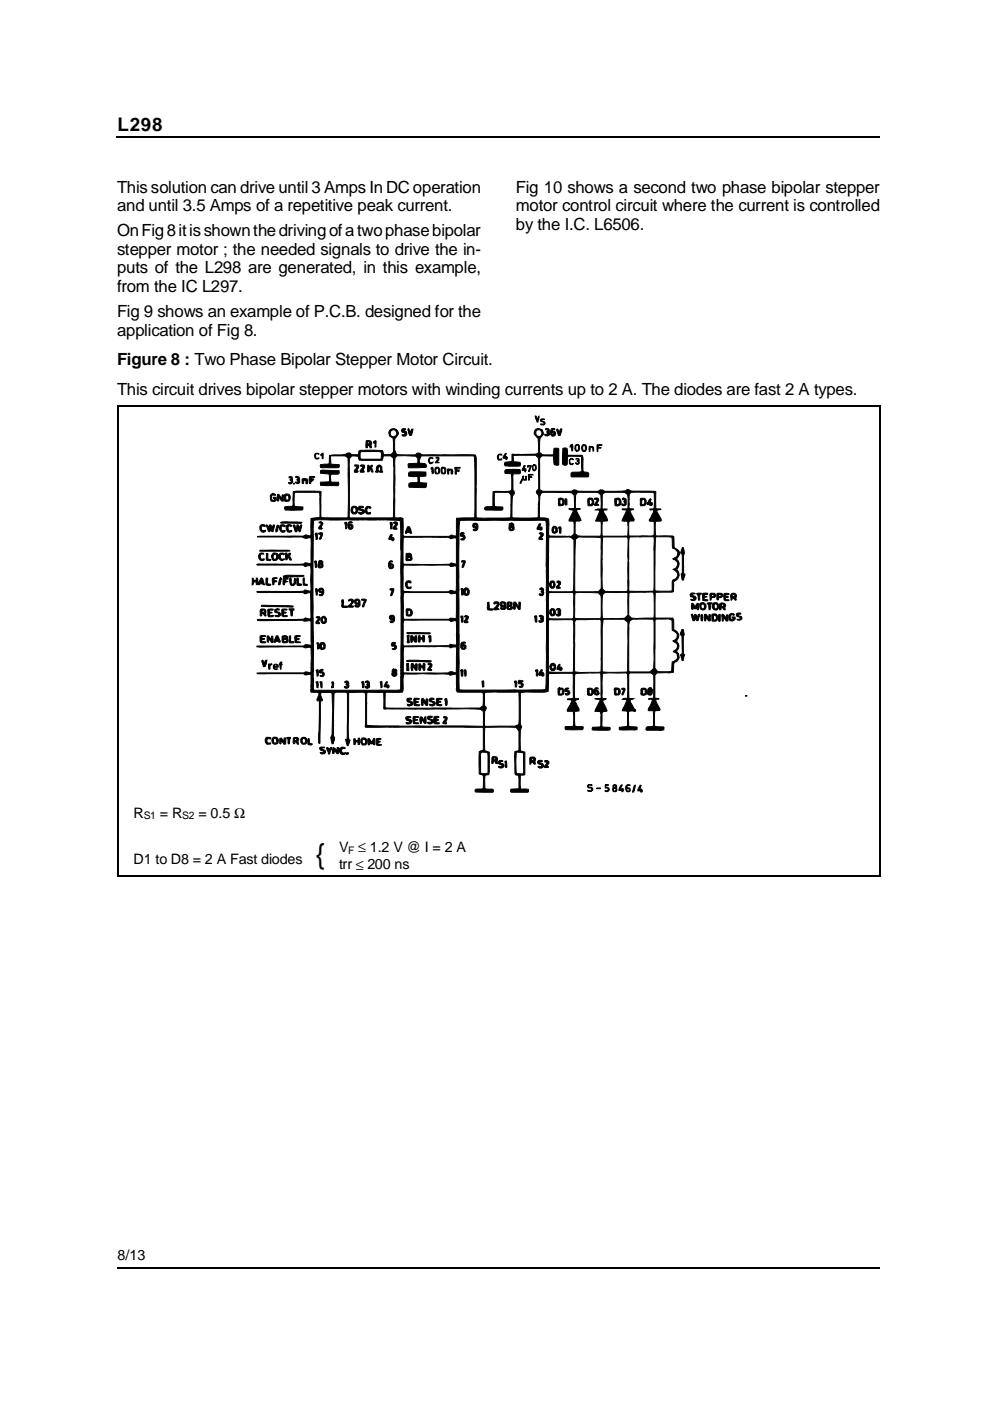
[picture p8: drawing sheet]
<svg xmlns="http://www.w3.org/2000/svg" width="210mm" height="297mm" viewBox="0 0 210 297" stroke-linecap="round" stroke-linejoin="round" font-family="sans-serif">
<defs><g id="words">
<text font-size="6.2" x="66.9" y="183.3">{</text>
<text font-size="4" x="24.9" y="27.7">L298</text>
<g font-size="3.6">
<text x="24.8" y="40.9">This solution can drive until 3 Amps In DC operation</text>
<text x="109.4" y="40.9">Fig 10 shows a second two phase bipolar stepper</text>
<text x="24.8" y="44.8">and until 3.5 Amps of a repetitive peak current.</text>
<text x="109.4" y="44.8">motor control circuit where the current is controlled</text>
<text x="24.8" y="50.1">On Fig 8 it is shown the driving of a two phase bipolar</text>
<text x="109.4" y="48.8">by the I.C. L6506.</text>
<text x="24.8" y="54">stepper motor ; the needed signals to drive the in-</text>
<text x="24.8" y="58">puts of the L298 are generated, in this example,</text>
<text x="24.8" y="62">from the IC L297.</text>
<text x="24.8" y="67.2">Fig 9 shows an example of P.C.B. designed for the</text>
<text x="24.8" y="71.2">application of Fig 8.</text>
<text x="24.8" y="77.5">Figure 8 : Two Phase Bipolar Stepper Motor Circuit.</text>
<text x="24.8" y="83.8">This circuit drives bipolar stepper motors with winding currents up to 2 A. The diodes are fast 2 A types.</text>
</g>
<g font-size="3">
<text x="28.3" y="173.3">R</text>
<text x="33.9" y="173.3">= R</text>
<text x="42.1" y="173.3">= 0.5 Ω</text>
<text x="28.3" y="183.2">D1 to D8 = 2 A Fast diodes</text>
<text x="71.9" y="180.6">V ≤ 1.2 V @ I = 2 A</text>
<text x="71.9" y="184.3">trr ≤ 200 ns</text>
<text x="24.9" y="267.1">8/13</text>
</g>
<g font-size="2.2">
<text x="30.5" y="173.7">S1</text>
<text x="38.6" y="173.7">S2</text>
<text x="73.8" y="181.1">F</text>
</g>
</g></defs>
<path d="M24.7 29h161.8" fill="none" stroke="#000" stroke-width=".25"/>
<path d="M85.2 91l.2-.1h.6l-.3 .4 .5 .3v.5l-.2 .3-.5 .1-.3-.2v-.1l.6-.1v-.3l-.5-.2-.2-.3zM86.6 90.9l.1 .1 .3 .5 .3-.5h.3l-.4 1.3-.3 .1-.1-.3zM113.5 88.2l.2 .1 .3 .6 .3-.7-.2 1.3h-.2zM69.9 96.6l2.6-.2 1.6-.4 .4 .4h1.4l.1-.1 .1-.7 .5-.1h4.5l.2 .9h1.6l.5-.5-.1-3-.7-.4-.1-.5a1 1 0 0 1 1-1.1 1 1 0 0 1 1 1.1l-.8 1a3.7 3.7 0 0 0 .5 3.4h3.6h.4l.4-.4 .5 .1 .2 .3h.5h10.9l.3 .8v12.6h7.3v-4.8l-.4-.6h-2.9l-.2 .1 .1 2.9 1.6 .1 .1 .1-.1 .5h-3.5l-.3-.2 .1-.4 1.7-.2v-3l3.6-.2 .4-.2-.1-3.4-1.3-.1v-.6l.2-.3h2.8l.2 .1 .1 .5-.2 .4h-1.4v.3v3.1l.2 .2 .1 .5-.4 .6-.1 .6v3.8l.1 .2h5.3l.1-.2 .2-3.5-.1-1.2-.2-.1a.68 .68 0 0 1 .2-1.2v-5.9l-.1-.7-.5-.5-4.8 .1 .1 1.3 1.3 .1 .2 .5-.2 .3h-2.3h-.8l-.2-.3 .2-.5 1.5-.2v-1.4l.1-.1h5.1l.4-.4-.1-3-.8-.9 .1-.8 .7-.4 .9 .3 .2 .7v.3l-.7 .7-.1 3.1 .5 .5h2.3l.2-.2 .1-1.2h.8l.2 .2v3.3l-.2 .1-.8-.1-.1-1.8h-2.5l-.4 .3v6.8l.5 .3 .5 .1h5.4l.8-.4 1.3 .4h3.8l.5-.4 .5 .1 .4 .3h1.8l2.7-.1 .2-.3h.4l.6 .3 5.1 .2v3.6h1l.1 .1-.8 .1v.3l.9 1.6v.4l-1.2 .1v3l.2 .1h3.5l.2 .2v2.3l.8 .5 .4 .5-.1 .5-.5 .8v.2a1.35 1.35 0 0 1 0 2.2l.3 .4a1.3 1.3 0 0 1-.3 1.7l-.7 .5v2l-.3 .2h-3.5l-.1 .2v5.1l.1 .2h3.6l.2 .3 .1 2.1 .3 .2a1.21 1.21 0 0 1 .4 1.9l-.1 .4 .5 .9-.2 .6-.3 .7 .4 .4 .1 .8-.5 .8-.5 .2-.2 2.1-3.5 .2-.5 .5v4.8l.9 .1v.2l-.7 .1 1 2.1-.2 .1-1 .2v2.8v.4l1.9 .1 .1 .1-.1 .5-.6 .2-3-.1-.2-.1 .3-.6 1.2-.1 .2-.3-.1-2.9-1.1-.2 .9-2-.1-.3h-.7l.1-.2 1-.1v-4.9l-.6-.4h-4.4l-.3 .3v5.1l1 .1-.6 .1-.1 .3 1.2 2-.3 .3-1.1-.1-.1 .1v2.8l.1 .3 1.7 .2-.1 .5-.5 .1-3.1-.1-.1-.1v-.4l1.6-.2 .2-.3v-2.8l-.3-.2h-.9l1-2.2-.2-.2h-.7l.2-.2 .9-.1v-5.1l-.3-.2h-3.6l-1.4 .1-.1 .1v5.1l.8 .1-.8 .4 1 2.1-.1 .2-.8 .1-.2 .3v2.8l.3 .2h1.4v.5l-.3 .1h-3.3l-.2-.1 .1-.5 1.7-.1 .1-.3v-2.3l-.2-.6-1-.1 1-2.1v-.4l-1-.1 1.2-.1 .1-.3-.1-4.8-.2-.3-5.3 .1-.1 5.2 .3 .1h.5v.2l-.7 .2 .9 1.8v.4l-.9 .1-.1 .2 .1 2.9 1.7 .2v.5l-.2 .1h-3.4l-.2-.3 .1-.4h1.5l.2-.3v-2.8l-.2-.1h-1.1l-.1-.2 1.1-2.1-1-.2 .1-.1 1.1-.1 .1-4.1-.2-1.2h-4.9l-.2 .1v.5l-.1 3.2-1 .2h-4.7l-.2 .3v6.5l.3 .5-.3 .8v4l.1 .3 .9 .3v4.7l-1 .3v1.8l.1 1 1.6 .1 .1 .4-.2 .2h-3.5l-.1-.2v-.4l.1-.1 1.5-.1 .1-.1v-2.5l-.2-.3-.5-.1-.1-.3v-4.6l.8-.1v-.5v-3.7l-.7-.8h-6.4l-.2 .3 .1 4.5v.2l1 .3v4l-.1 .6-.8 .2-.1 .3v2.5l.1 .2h1.5l.2 .1-.1 .6-3.6-.1-.2-.2 .2-.4h1.5l.1-.4v-2.4l-.9-.5v-1.8v-2.8l.8-.3 .1-.3v-4.5l-.1-.1h-24.8l-.2-.1 .1-6.6-.2-.7h-3.3l-.1 .2v9.1l.1 .6 .2 .2-.4 1.2h-.2l-.3-1.3 .3-.2v-.5l.1-9-.3-.3h-2.1l-.5 .2-.1 9.1 .2 .3-.2 1.3h-.3l-.3-1.3 .3-.6 .1-5.5-.1-3.3-.3-.2h-2l-.1 .7 .4 1-.5 .4-.1 8.7h-.1l-.1-.1v-1.8l.1-7-.4-.1-.1-.3 .4-1.2-.2-.3h-1.5v-3.8l-1 .1-.8-.3-8.1 .1-1.5-.1v-.1h9.6l.5-.1 .1-.1 1 .1 .2-.2v-5.1l-.3-.1-.8 .2-.6-.3h-9.7v-.1h9.9l.3-.3 1.2 .1 .1-.2-.1-4.9h-1.4l-.3-.2-9.1 .1-.5-.1v-.1l8.4-.1h1.5l.2-.3 1 .3 .2-.2-.2-5.5-1.2 .3-.2-.3h-.3h-9.1l-.4-.1 8.5-.1 1.4-.1 .2-.2 1.1 .2 .2-.2v-5.1l-.4-.1-.8 .2-.4-.3h-9.8v-.1l.2-.1h8.8h1l.2-.3 1 .2 .3-.2-.1-5.2-.1-.1-1 .2-.8-.3h-9.4v-.2h9.6l.6-.3 1 .2 .1-.3v-3.4l1.9-.2v-.3v-4.8l-.1-.2h-.5h-4.6l-.2 .3v2.6l1.8 .2-.1 .6h-3.6l-.1-.6 1.6-.1 .1-.4 .1-2.7 .3-.1h5.5l.1 .1-.1 4.6 .2 .9 5.6-.1v-12.6l-.5-.4h-.3h-2.8l-.1 .1 .1 1.5 .1 .1 1.6 .1 .1 .3-.2 .3h-3.8v-.6l1.8-.2zM114.6 89l.3-.2 .6 .1h-.5l-.2 .3 .7 .3 .1 .3-.3 .3h-.5l-.2-.2h.7a.57 .57 0 0 0-.6-.6zM115.8 90.8l.4 .1 .2 .2v.3a.72 .72 0 0 1-.3 1h-.5l-.1-.2v-.1l.6-.1-.2-.3 .2-.5-.4-.1zM116.9 90.9h.7v.2l-.5 .1 .1 .2h.4a.63 .63 0 0 1-.2 1.1h-.3l-.4-.5v-.7zM118.1 91h.2l.2 .5h.1l.3-.6 .2 .1-.4 1.4-.4-.2-.2-.8z" fill="#000" stroke="#000" stroke-width=".21"/>
<g fill="#fff" stroke="#000" stroke-width=".21">
<path d="M83.1 91.2a.73 .73 0 0 1 .9 .2 .73 .73 0 0 1-.2 1 .73 .73 0 0 1-1-.1v-.7z"/>
<path d="M114 91.1h.4a.93 .93 0 0 1 .5 1 .65 .65 0 0 1-.7 .4 .65 .65 0 0 1-.6-.6v-.5z"/>
<path d="M117.1 91.6l.3 .3-.1 .2-.2-.1z"/>
</g>
<path d="M77.7 93.4h.7l.4 .4v1.1h-.3l-.4-.5-.2 .1v.4h-.3zM79.2 93.7l.3-.3 .2 .1v1.3h-.2v-.9h-.3z" fill="#000" stroke="#000" stroke-width=".21"/>
<path d="M78 93.7h.3l.1 .3-.4 .1-.2-.2z" fill="#fff" stroke="#000" stroke-width=".21"/>
<path d="M121.1 94.3l.3-.1 .1 .4-.1 1h-.2v-.9l-.3 .1zM122 94.4l.2-.2 .4 .1 .2 .2v.8l-.2 .4h-.4l-.3-.3v-.3zM123.4 94.5l.3-.2h.4l.2 .2v.8l-.3 .4h-.4l-.3-.4zM126.6 94.3h1l-.8 .2 .1 .3 .5 .1-.6 .2-.1 .6z" fill="#000" stroke="#000" stroke-width=".21"/>
<g fill="#fff" stroke="#000" stroke-width=".21">
<path d="M122.3 94.4l.3 .1 .1 .6-.3 .4-.3-.2v-.8z"/>
<path d="M123.7 94.4h.2l.2 .2v.7l-.2 .3a.73 .73 0 0 1-.2-1.2z"/>
</g>
<path d="M119.3 95.1l.4-.1h.5l.2 1.5h3l.1 .2 .2 3.3 1 .2 .1 .3-.1 .6h-3.5l-.1-.1v-.7l.3-.2h1.8l.2-.3-.1-2.9-.1-.1-2.8-.1-.1 1.7-.6 .3-.4-.3zM124.9 94.6l.8 .1 .2 .2v.7l-.2 .1v-.7l-.3-.2-.3 .3v.6h-.1z" fill="#000" stroke="#000" stroke-width=".21"/>
<path d="M76.4 95.9l.3-.2h3.6l.5 .2 .1 .3-.1 1-.1 .2h-4.1l-.2-.3z" fill="#fff" stroke="#000" stroke-width=".21"/>
<path d="M66.9 96.1l.7 .1h-.5l-.2 .2v.6l.4 .2 .3-.1-.2 .2h-.4l-.2-.2-.1-.6zM68.3 96.1h.2v.3v.8h-.2v-.7h-.3zM105.8 96.3h.5l.1 .2-.5-.1-.2 .2v.5a.41 .41 0 0 0 .7 .2l-.1 .2-.6 .1-.2-.3v-.6zM107.1 96.2l.1-.1 .2 .1-.4 .7 .2 .1v-.2a.32 .32 0 0 1 .4 .3 .32 .32 0 0 1-.2 .3l-.2-.2-.6-.1z" fill="#000" stroke="#000" stroke-width=".21"/>
<g fill="#fff" stroke="#000" stroke-width=".21">
<path d="M84.2 96.7h4.1l.3 .4v1l-.1 .1-1.9 .1-.1 .1 .1 .8 3.7-.1 .1-.5-.3-.3-1.1-.1-.1-.5 .5-1h10.9l.3 .2 .1 3.4-.1 9.5-3.8 .1v3.6l-.2 .1-.8-.2-.4 .3h-.5h-9.2l-.3-.3v-3.5l-.4-.1h-1.2l-.1-.2v-11.4l.1-1.1z"/>
<path d="M74.5 96.8l.2-.1h1.2l.2 .8 .6 .1h4.3l.4-.9h1.4l.6 .5 .1 2-.1 10.6h-9.3l-.1-11.2 .1-1.4z"/>
</g>
<path d="M75.2 98.6l.9 .1-.4 1.1 .2 .2-.6 .1a.35 .35 0 0 1-.2-.3 .35 .35 0 0 1 .3-.3l.3-.6-.5-.1zM76.6 98.6h.6l.1 .2-.3 .9 .2 .2-.1 .2-.7-.1v-.2l.5-.5v-.4l-.5-.1zM78 98.7l.1-.1 .2 .4h.2l.4-.4-.1 .7 .3 .8h-.3l-.3-.6-.2 .5h-.3zM80 98.8a.57 .57 0 0 1 .9 .2l.2 1.1h-.6l-.1-.1 .3-.4v-.5l-.3-.2a1.02 1.02 0 0 0-.1 1.1h-.7l.2-.2v-.5zM91 97.1l.2-.1 .6 .1v.1l-.5-.1-.3 .4 .1 .5 .2 .1 .5-.1v.1a.58 .58 0 0 1-.7 .1 .58 .58 0 0 1-.3-.6zM92.5 96.9h.5l.1 .2v.3l-.4 .4 .4 .3h-.7l.5-.7v-.3h-.4zM111.1 98.7l.3 .1-.4 .7 .5-.1 .1 .2-.2 .4-.3-.3-.4 .1v-.2zM111.8 98.8l.1-.1h.7l-.4 1.3h-.1v-.2l.3-.9-.3-.1-.2 .2zM113.1 98.5l.4 .1 .2 .2v.6l-.4 .4h-.2l-.2-.4v-.6zM120.8 97.4l.2-.2h.4l.2 .2-.5-.1-.3 .3 .1 .6 .2 .2 .5-.1-.2 .2h-.5l-.2-.2zM122.1 97.3l.6-.1 .1 .2v.7l-.2 .3h-.4l-.2-.2 .4 .1 .2-.1v-.3l-.2-.1 .2-.2v-.2z" fill="#000" stroke="#000" stroke-width=".21"/>
<path d="M113 98.8l.3-.2a.65 .65 0 0 1-.1 1.1l-.2-.2z" fill="#fff" stroke="#000" stroke-width=".21"/>
<path d="M91.5 99.2l.3-.1 .1 .5-.1 .8h-.2l-.1-.4 .1-.4-.2-.1zM92.3 99.3l.2-.3 .5 .1 .1 .1a.7 .7 0 0 1 .1 .9 .7 .7 0 0 1-.9 .3l-.1-.3zM93.7 99.1h.6l.2 .3v.9l-.3 .2h-.4l-.3-.3v-.7zM96.5 99.1l1.1 .1-.8 .1v.3h.6v.3l-.6-.1v.7h-.2z" fill="#000" stroke="#000" stroke-width=".21"/>
<g fill="#fff" stroke="#000" stroke-width=".21">
<path d="M92.5 99.3h.3l.2 .2v.5l-.2 .3-.3-.1z"/>
<path d="M93.8 99.3h.3l.2 .4-.2 .6-.3-.2z"/>
</g>
<path d="M68 99.8l.3-.1 3.6 .1v.5l-.2 .2h-1.5l-.2 .5 .3 1.2h1.5v.7l-.4 .1-3.4-.1v-.7l1.8-.1 .1-.4-.2-1.2-1.7-.2zM94.9 99.5h.7a.52 .52 0 0 1 .3 .8v.2h-.2v-.8l-.3-.1-.3 .4v.5h-.1zM61.3 101.1h.5l.2 .2 .1 .9-.5 .4h-.3l-.1-.3 .4 .1 .2-.2-.3-.4 .2-.3-.1-.2h-.3zM62.2 102.5h.2v.1h-.1zM62.7 101.1l.7 .1 .1 1.2a.51 .51 0 0 1-.9-.2l.6-.1-.2-.3 .1-.5-.4-.1zM64 101.6a.77 .77 0 0 1 1.2 .2v.6l-.1 .2-.2-.1v-.6l-.2-.2-.2 .2-.2 .6h-.2zM65.7 101l1 .2-.7 .1-.1 .2 .6 .1v.1l-.5 .1 .2 .2-.3 .2-.1 .3h-.1l-.2-.5zM86.7 100.1h3.6v.8l-1.3 .1-.1 .3 .1 1 1.4 .1v.9l-.4 .1-3.2-.1-.2-.3 .1-.5 1.8-.2 .1-.3-.1-1h-1.9zM110.9 100.9l.3 .8 .2-.1v-.6h.2v.7h-.8l-.3 .7-.2 .1zM112.1 100.6h.9v.1l-.8 .1 .1 .3h.4l.1 .1h-.5l-.2 .6z" fill="#000" stroke="#000" stroke-width=".21"/>
<g fill="#fff" stroke="#000" stroke-width=".21">
<path d="M133.5 104.7l.3-.3h4.8l.1 .3v3.1l-.9 .1 .2 .2h.5l.1 .3-1 1.9 .1 .2 1 .1-.1 3h-5.3v-2.8l.3-.3h.8l.1-.5-.9-1.8 .7-.2v-.1h-.8l-.2-.4z"/>
<path d="M115 104.4l6.2 .1 .5 .5 .1 2.6-.1 .2-1.1 .1 .9 .2 .1 .2-1 2 .1 .2h.8a3.9 3.9 0 0 1 .1 2.9l-.5 .3-4.6-.1-.2-.2v-3.4l-.3-.1-1.5-.1-.1-.2v-3.6a1.63 1.63 0 0 1 .6-1.6z"/>
<path d="M122.5 104.4h4.3l.6 .5v3l-1.1 .2 .8 .1v.3l-.8 2h1a4.7 4.7 0 0 1 .1 3.1l-4 .1-1-.1-.3-.3-.2-.2 .1-2.4 .1-.2 1.1-.2-1-2 .1-.2 .6-.1 .1-.1-1-.2a4.8 4.8 0 0 1 .3-3.1z"/>
<path d="M127.9 104.6l.4-.2h3.7h.5l.6 .5a5.4 5.4 0 0 1 0 3h-1.2v.2h.9l.1 .2-1 2.1 1.2 .2 .1 1-.1 2-5.3 .1-.2-.3 .1-2.9h1l.1-.2-.9-2 .8-.2v-.2h-.8l-.3-.2 .1-2.8z"/>
</g>
<path d="M57.6 104.8l.2-.2 .5 .1 .1 .2h-.6l-.3 .5 .1 .4 .3 .3 .3-.2-.3-.4h.7v.5l-.4 .3-.7-.1-.2-.2v-.9zM58.9 104.8h.2l.6 .8 .2-.7 .2 .1-.1 1.3-.4-.2-.4-.6-.1 .2v.5l-.3-.1zM60.3 104.9a.74 .74 0 0 1 1-.1 .74 .74 0 0 1 .2 .9l-.3 .5-.8 .1-.1-.1z" fill="#000" stroke="#000" stroke-width=".21"/>
<path d="M60.6 105.1l.4-.1 .2 .3v.5l-.1 .2h-.5z" fill="#fff" stroke="#000" stroke-width=".21"/>
<path d="M118.4 105.7a.74 .74 0 0 1 1.2 .3v.9l-.3 .3h-.7l-.2-.5zM119.8 105.8l.3-.1 .1 .3v1l-.3 .1zM124.7 105.7l.2-.1a.95 .95 0 0 1 1 1.3l-.4 .3h-.7l-.2-1zM126 105.7l.3-.1 .6 .1v.4l-.3 .6v.2h.3v.2l-.7 .1-.2-.1 .6-1-.1-.2h-.4zM130.3 105.8a.84 .84 0 0 1 1.3 .3 .84 .84 0 0 1-.7 1.2l-.4-.1-.1-.1zM131.9 105.7h.6l.3 .2v1l-.3 .3-.6-.1-.1-.3 .4 .1 .3-.1-.2-.5 .1-.4-.4 .1zM135.8 105.7h.9l.3 .3v.8l-.3 .4h-.8l-.2-.2zM137.9 105.7l.2 .3-.3 .6 .4-.1 .1 .3-.2 .4-.8-.2-.1-.2z" fill="#000" stroke="#000" stroke-width=".21"/>
<g fill="#fff" stroke="#000" stroke-width=".21">
<path d="M118.9 105.9l.4 .3v.5l-.2 .2-.4-.1v-.8z"/>
<path d="M125 105.9a.56 .56 0 0 1 .6 .5 .56 .56 0 0 1-.5 .6l-.1-.1-.1-.9z"/>
<path d="M130.7 106l.4-.1 .2 .2v.6l-.2 .2h-.4z"/>
<path d="M136.2 105.9h.3l.2 .3v.6l-.5 .2-.2-.1z"/>
</g>
<path d="M74.6 107.5l.3-.2 .5 .1a.87 .87 0 0 1 .4 1 .87 .87 0 0 1-.9 .6l-.4-.4-.1-.6zM76.1 107.4h.9v.2h-.5l-.1 .2 .8 .3a.64 .64 0 0 1-.3 .9 .64 .64 0 0 1-.9-.3h.5l.4-.1-.3-.4-.7-.2v-.4zM77.6 107.6l.3-.2 .7 .2v.1l-.6-.1-.2 .3v.6l.3 .2 .4-.1v.4h-.5a.9 .9 0 0 1-.4-1.4z" fill="#000" stroke="#000" stroke-width=".21"/>
<g fill="#fff" stroke="#000" stroke-width=".21">
<path d="M74.8 107.7a.49 .49 0 0 1 .6 .1 .49 .49 0 0 1 .1 .6l-.2 .3h-.3l-.3-.3z"/>
<path d="M66.6 110.3l15-.1 3.3 .2 .1 6.6v19v10.1l-.2 .2h-18.2l-.1-.1-.1-26.5v-7.6z"/>
<path d="M97.5 110.4l2-.1h16.2l.1 .5 .1 1.8v26.6l-.2 7-17.5 .1-.8-.2-.1-29.1z"/>
</g>
<path d="M55.4 111.3l.6-.1 .2 .2v.2l-.7-.1-.1 .7 .2 .3 .7-.1a.45 .45 0 0 1-.3 .5 .45 .45 0 0 1-.5-.1l-.4-.5v-.6zM59.5 111.3h.7l.2 .1v.3a.43 .43 0 0 0-.8 0l.2 .8h.6l-.2 .3a.88 .88 0 0 1-.9-.5 .88 .88 0 0 1 .2-1zM59.5 110.8l.2-.1 1.1-.1 3.2 .2-.2 .2zM60.8 111.4a.73 .73 0 0 1 1.1 .1l-.3 .1-.3-.1-.2 .2v.7l.3 .2 .5-.1a.58 .58 0 0 1-.7 .3 .58 .58 0 0 1-.5-.5v-.6zM67.6 110.8l.5-.2 .3 .3-.3 .9 .2 .2-.1 .2-.6-.1v-.3l.5-.7-.1-.2zM73.1 110.8l.2-.1 .2 .1-.1 1.3h-.1zM74 110.7l.2-.1 .5 .2h-.4l-.2 .2 .4 .2 .4 .3-.1 .4-.3 .3h-.3l-.4-.4-.1-.5zM82.7 110.8h.4v1.3h-.3zM83.4 110.8l.3-.2 .3 .1 .3 .2-.3 .7-.1 .3 .3 .1-.1 .2h-.6l-.2-.2 .5-.6v-.3zM100.3 111.1l.3-.2 .5 .1 .3 .5-.1 .5a.59 .59 0 0 1-1 .4l.1-.2 .4 .1 .1-.3a.59 .59 0 0 1-.6-.3 .59 .59 0 0 1 0-.6zM108 111l.3-.1 .5 .1 .2 .8v.4l-.3 .3h-.6a1.3 1.3 0 0 1-.1-1.3zM114.4 111h.2v.2l-.2 .6h.5v.6l-1-.2-.1-.2z" fill="#000" stroke="#000" stroke-width=".21"/>
<path d="M100.6 111.3l.2-.1 .1 .1-.1 .4-.2-.2z" fill="#fff" stroke="#000" stroke-width=".21"/>
<path d="M56.5 111.3l.2 .1 .2 .4 .2-.5h.3l.4 .5 .1-.5h.2l.1 .4-.3 1h-.2l-.3-.4-.1 .3-.3 .1zM62.2 111.3l.4 .1 .1 .4 .2-.1 .1-.4h.2l.3 .5 .3-.5 .2 .1-.4 1.3-.4-.4-.4 .5-.2-.1z" fill="#000" stroke="#000" stroke-width=".21"/>
<path d="M108.3 111.2l.2 .1-.1 .2z" fill="#fff" stroke="#000" stroke-width=".21"/>
<path d="M58.8 111.3l.2 .1v.4l-.2 .9-.3 .1v-.4z" fill="#000" stroke="#000" stroke-width=".21"/>
<path d="M74.2 111.5h.3l-.1 .4-.3-.2z" fill="#fff" stroke="#000" stroke-width=".21"/>
<path d="M86.5 111.7h.3l.3 .5 .2 .8-.2 .1-.7-.2-.4 .2v-.4zM117.3 111.7l.2-.2 .5 .2 .1 .2 .1 .8a.65 .65 0 0 1-1 .2l-.2-.7zM118.6 111.7h.2l.2 .2-.2 1.2-.2-.1v-.8l-.2-.3z" fill="#000" stroke="#000" stroke-width=".21"/>
<g fill="#fff" stroke="#000" stroke-width=".21">
<path d="M108.4 111.8l.3 .2-.2 .3-.2-.1z"/>
<path d="M117.5 111.9l.3 .2v.5l-.2 .2-.2-.2z"/>
<path d="M86.6 112.3v.2z"/>
</g>
<path d="M66.9 113.1h.4v1.2l-.1 .1h-.2zM67.6 113.1l.2-.2 .6 .1v.4l-.5 .9h-.2l.4-.8-.2-.3-.3 .1zM82.8 113.4h.3l-.2 .7 .1 .1 .3-.3a.36 .36 0 0 1 .3 .4 .36 .36 0 0 1-.4 .3l-.7-.3zM97.6 113.1l.3-.2 .5 .2-.3 .2 .4 .3 .1 .5-.4 .4-.5-.2 .5-.2v-.3l-.6-.2zM114.3 113.1l.3-.2 .4 .1 .2 .2v.4a.4 .4 0 0 0-.4 .3 .4 .4 0 0 0 .3 .4h-.8v-.2a.81 .81 0 0 0 .3-.9z" fill="#000" stroke="#000" stroke-width=".21"/>
<g fill="#fff" stroke="#000" stroke-width=".21">
<path d="M127.8 114l.1-.1h5.1l.2 .4v4.4l.1-.1v-3.6l.2-1.1 4.8-.1 .4 .1v10.3l-.1 1.1h-5.2l-.1-.1v-6.3l-.2 .1v6.3l-.3 .1h-4.5l-.6-.5-.1-6.8z"/>
<path d="M139 113.9l.3-.1 3.2 .1 .1 2.1v.2l.5 .2 .6 .7-.3 1-.8 .4a1.44 1.44 0 0 1 1.1 1.1l-.5 .9-.5 .2a1.64 1.64 0 0 1 1 1.4l-.4 .6-.7 .3-.2 2.3h-3.4l-.2-.3z"/>
<path d="M116.4 114.1l.2-.2h4.1l.5 .1 .5 .5-.1 10.8-4.5 .2-.8-.2z"/>
<path d="M122 114.3l.6-.4 4.8 .1v10.9a1.36 1.36 0 0 1-1.6 .6h-3.6l-.3-.2z"/>
<path d="M85.5 114l.4-.1h9.1l.5 .3 1-.2 .3 .2v5.3l-1.2-.2-.4 .3h-9.5l-.3-.1z"/>
</g>
<path d="M55.1 117.3l.8 .1v.1l-.4-.1a.62 .62 0 0 0-.4 .7 .62 .62 0 0 0 .5 .5l.4-.1v.2a.75 .75 0 0 1-.9 0 .75 .75 0 0 1-.2-1zM56.5 117.4h.3v1.1l.6 .1-.1 .3h-.7l-.1-.2zM55.2 116.7h5.8h.4v.1l-5.9 .1-.4-.1zM57.9 117.3l.9 .1 .3 .4 .4-.5 .8 .1-.2 .2-.3-.2-.3 .3v.7l.3 .2 .5-.1v.1l-.5 .3-.3-.1-.4-.6-.5 .6h-.6l-.4-.7zM60.6 117.2h.2l.1 .5 .5-.4h.2l-.2 .7 .4 .7h-.4l-.3-.5-.3 .5h-.2zM86.1 117.4l.8-.1 .4 .4 .1 .6-.3 .5-.8 .1-.2-.2zM144.7 116.1h.1l.2 .3 .1 1-.1 .1-.1 .5v3.5l.3 .2v.3l-.4 1-.2-.2-.2-1.1 .3-.2v-3.7l-.1-.3-.3-.3z" fill="#000" stroke="#000" stroke-width=".21"/>
<g fill="#fff" stroke="#000" stroke-width=".21">
<path d="M58 117.7l.3-.3 .3 .3v.6l-.2 .3a.63 .63 0 0 1-.4-.9z"/>
<path d="M86.5 117.7l.3-.1 .1 .2-.3 .1z"/>
<path d="M86.5 118.2h.4l.2 .3-.5 .1z"/>
</g>
<path d="M66.8 118.9l.3 .1v1.2l-.1 .1-.2-.3-.1-.9zM67.7 118.9h.5l.3 .2v.8a.61 .61 0 0 1-1 .4l-.1-.5zM82.6 119.1l.2-.2 .4 .1-.4 .3v.2l.4 .1 .2 .2 .1 .4-.3 .3a.52 .52 0 0 1-.8-.4l-.1-.5zM97.8 119l.8-.1a1.52 1.52 0 0 1-.6 1.4l.2-1.1-.4-.1z" fill="#000" stroke="#000" stroke-width=".21"/>
<g fill="#fff" stroke="#000" stroke-width=".21">
<path d="M67.9 119.1h.2v.3l-.3-.1z"/>
<path d="M67.8 119.8h.3v.3l-.2 .1z"/>
<path d="M82.9 119.8l.2 .1v.3l-.2 .1-.1-.2z"/>
<path d="M85.7 119.8h9.4l.4 .3 1.1-.2 .2 .4-.1 4.9-.1 .2-1.1-.2-.3 .2-.5 .1-9.1-.1-.2-.3v-4.2l.1-.8z"/>
</g>
<path d="M53.5 122.5l.4 .6h.3l.1-.5 .2-.1 .2 .3v.9l.6-1.1 .2-.1 .2 .3 .4 1.2a.9 .9 0 0 0-1.2 0l-.1-.1-.3 .1-.3-.6h-.4l-.1 .5-.2 .1zM56.4 122.7l.2-.2 .2 .4a.86 .86 0 0 0 .1 1h.5v.1l-.5 .1-.5-.2zM57.9 122.5h.9l-.7 .2v.3l.5 .2 .1 .1-.6 .2-.1 .5h-.2v-.6l-.1-.5zM59.3 122.7l.4-.1v.2l-.3 1.1-.3 .1zM60.1 122.2l1-.2h3.3l.1 .1-3.8 .2-.2 .2h.6v.3h-.7v.2l.5 .3-.5 .1-.1 .6-.3-.2v-1.1l.3-.3zM61.5 122.5l.2 .2 .1 1 .1 .2 .4-.2 .1-1h.2l.1 .9-.5 .5h-.5l-.2-.2zM63 122.6h.3v1.1l.6 .2v.2l-.9-.1zM64.3 122.6l.2 .1 .1 1.1 .5 .1 .1 .2-.9-.1zM86.1 123.4a.57 .57 0 0 1 .6-.3 .57 .57 0 0 1 .4 .5l-.5-.2-.3 .2 .2 .8 .1 .2 .5-.2 .1 .2-.2 .2h-.6l-.4-.7zM116.7 123.3a.57 .57 0 0 1 .9 .3v.8l-.2 .3h-.5l-.4-.4v-.5zM118.1 123.3l.2-.1a.5 .5 0 0 1 .6 .4l-.4 .8 .3 .3h-.7l-.1-.3 .5-.6-.1-.3h-.3z" fill="#000" stroke="#000" stroke-width=".21"/>
<g fill="#fff" stroke="#000" stroke-width=".21">
<path d="M55.4 123.2h.1l-.1 .3z"/>
<path d="M116.9 123.5l.2-.1 .3 .2v.6l-.2 .2-.3-.2z"/>
</g>
<path d="M66.9 124.9l.3-.1 .1 .2-.1 1.2h-.1zM67.6 125l.3-.3a.8 .8 0 0 1 .7 1.1l-.3 .5h-.5l-.1-.2 .5-.1 .1-.2a.69 .69 0 0 1-.7-.8zM82.7 124.8l.8 .1-.5 1.4h-.2v-.3l.3-.8-.3-.1zM97.8 124.8h.3l.2 .3 .5-.5 .5 .2 .2 .4-.2 .9a.73 .73 0 0 1-1-.3l-.1 .3h-.3zM114.6 124.7h.4l.3 .4-.1 .9-.2 .3h-.5l-.2-.3 .1-.1 .3 .1 .3-.1-.3-.6 .2-.2-.4-.1z" fill="#000" stroke="#000" stroke-width=".21"/>
<g fill="#fff" stroke="#000" stroke-width=".21">
<path d="M68.1 124.9l.2 .2-.1 .3-.3-.1z"/>
<path d="M98.7 125.1l.2-.1 .2 .2v.5l-.1 .3-.3-.2z"/>
<path d="M133.6 125.6h5l.1 4.5v.8l-.2 .2h-4.6l-.6-.6v-4.7z"/>
<path d="M121.9 125.7h5a1.17 1.17 0 0 1 .6 1.3l-.1 4.1h-5.5l-.1-.3z"/>
<path d="M128.2 125.6h4.8l.1 .2v4.6l-.5 .5-.2 .2-1.9 .1-2.8-.1v-4.2l.1-.8z"/>
<path d="M85.7 125.6h9.5l.5 .3 .9-.1 .2 .1-.1 5.3-1.2-.1-.3 .2h-9.6l-.1-4.5v-1z"/>
<path d="M116.5 125.6h4.9l.2 .2v5.3l-.3 .1-5-.1v-4.1v-1.2z"/>
</g>
<path d="M146.6 125.8h.8l-.6 .3 .1 .2a.52 .52 0 0 1 .6 .4 .52 .52 0 0 1-.3 .6h-.5l-.3-.1 .6-.1a.35 .35 0 0 0-.2-.6h-.4l-.1-.5zM147.8 125.8h.9l-.4 .4v1h-.2l-.1-.9zM149 125.9l.2-.1h.8v.2h-.6l-.1 .2 .1 .2 .5 .1-.6 .2v.3l.1 .1 .6 .1v.2l-1-.2zM150.7 125.8h.7l.3 .5-.2 .4h-.6l-.2 .5h-.1l-.1-1.2zM152 125.9l.2-.1 .9 .1 .1 .5-.2 .2a.61 .61 0 0 0-.8 .6l-.2-.2zM153.5 125.9l.1-.1 .9 .1v.1l-.7 .2 .1 .3h.5v.1l-.6 .3v.2l.7 .1v.1l-.6 .1-.4-.2zM155.1 125.9l.7-.1 .4 .4-.2 1-.5-.4-.5 .4-.1-.8z" fill="#000" stroke="#000" stroke-width=".21"/>
<g fill="#fff" stroke="#000" stroke-width=".21">
<path d="M150.9 126h.4l.1 .3-.5 .2-.1-.2z"/>
<path d="M152.4 126h.4l.1 .3-.5 .2-.1-.3z"/>
<path d="M155.2 126.2l.2-.2 .3 .1 .1 .3-.5 .1z"/>
</g>
<path d="M72.6 127.2h.2v1.2l.2 .1h.5l.2 .2-1.1 .1-.2-.2zM74 127.2l.2-.2 .6 .1 .2 .5-.5 .6v.2l.5 .2-.2 .1h-.9a.43 .43 0 0 1 .4-.6l.3-.7-.1-.1-.6 .1zM75.3 127.2l.6-.2 .4 .4 .1 .9-.5 .4-.6-.1v-.3l.6 .1 .1-.2-.7-.3-.1-.5zM76.6 127.1l.2-.1h.6l.3 .3-.6 1.3-.1 .1-.2-.1 .4-1.3-.5-.1z" fill="#000" stroke="#000" stroke-width=".21"/>
<path d="M75.6 127.3l.1-.1 .3 .2-.1 .5-.4-.2z" fill="#fff" stroke="#000" stroke-width=".21"/>
<path d="M103.4 127.7h.3v1.2l.9 .2-.1 .3-1.1-.1-.1-.4zM104.8 127.7l.8-.1 .1 .1a1.16 1.16 0 0 1-.3 1.3l.4 .2-.8 .1-.3-.1 .7-.9 .1-.3-.3-.1-.4 .1zM106.1 127.7l.3-.1 .7 .2 .1 1.1-.3 .3h-.6l-.2-.2 .1-.2 .6 .2 .1-.2-.8-.4zM107.5 127.8a.84 .84 0 0 1 1.1 0v1.2l-.7 .3a.68 .68 0 0 1-.3-1.1zM109 127.7h.3l.6 .8 .1-.1v-.7h.3l-.1 1.5h-.3l-.6-1v.9h-.4zM148.4 128l.2-.2a.81 .81 0 0 1 .9 .2 .81 .81 0 0 1 .2 .9 .66 .66 0 0 1-1.1 .2l-.2-.3zM150 127.9l.2-.1 .8 .1-.4 .3v.9l-.1 .2h-.2l-.1-1zM151.1 128l.3-.2h.6a.89 .89 0 0 1 .1 1.5 .8 .8 0 0 1-1.1-.6zM152.6 128l.4-.2 .4 .1a.54 .54 0 0 1 .4 .4 .54 .54 0 0 1-.2 .5l.2 .5h-.2l-.6-.5-.1 .4-.3 .1z" fill="#000" stroke="#000" stroke-width=".21"/>
<g fill="#fff" stroke="#000" stroke-width=".21">
<path d="M106.6 127.7l.3 .2-.2 .5-.3-.2z"/>
<path d="M108 127.8l.3 .3-.4 .2-.1-.3z"/>
</g>
<path d="M146.7 127.9h.2l.5 .7 .5-.7h.2v1.4l-.3-.2v-.2l-.5 .2-.2-.3-.2 .4-.2-.1z" fill="#000" stroke="#000" stroke-width=".21"/>
<g fill="#fff" stroke="#000" stroke-width=".21">
<path d="M151.6 128.1l.2-.1 .3 .3-.2 .8h-.2l-.3-.2v-.6z"/>
<path d="M148.8 128.1h.4l.1 .3 .1 .3-.2 .4h-.3l-.3-.4v-.4z"/>
<path d="M152.9 128.2l.4-.1 .2 .3-.4 .1z"/>
</g>
<path d="M55.5 128.4h5.6l1 .1v.1l-.1 .1-5.6-.1-1-.1z" fill="#000" stroke="#000" stroke-width=".21"/>
<path d="M107.8 128.7l.4-.1 .1 .3-.4 .1z" fill="#fff" stroke="#000" stroke-width=".21"/>
<path d="M55.2 129.2a.96 .96 0 0 1 1.2 .2l-.1 .7 .1 .5h-.3l-.2-.4-.3-.1-.1 .4-.2 .1-.1-.1zM56.8 129.3l.4-.2 .7 .1-.1 .2-.7 .1 .1 .3 .5 .1-.5 .1-.1 .3 .2 .2h.7v.1l-1 .2-.2-.2zM58.3 129.3l.1-.1a.5 .5 0 0 1 .8 .1l-.6 .1v.2l.6 .2 .3 .3v.4l-.4 .3-.8-.2v-.1h.6l.2-.3-.8-.5zM59.9 129.1l1 .1-.1 .2h-.6l-.1 .2 .6 .3-.2 .1h-.3l-.1 .3 .1 .2h.7l-.1 .2-.6 .1-.5-.3v-1.2zM61.3 129.1h1v.2l-.3 .2-.1 1.1-.2-.1-.1-1.1zM86.2 129.1h.9l.3 .5v.5a.75 .75 0 0 1-1.2 .3zM116.7 129.3a.64 .64 0 0 1 1 .1l.1 .7a.63 .63 0 0 1-.6 .5 .63 .63 0 0 1-.7-.5zM118 129.2l.2-.2h.4l.2 .2v1.2a.48 .48 0 0 1-.5 .2 .48 .48 0 0 1-.4-.4l.4 .1 .3-.2-.3-.3 .2-.3-.1-.2-.4 .1z" fill="#000" stroke="#000" stroke-width=".21"/>
<g fill="#fff" stroke="#000" stroke-width=".21">
<path d="M117 129.4l.2-.1 .2 .2v.4l-.2 .4-.3-.3z"/>
<path d="M86.6 129.4h.3l.2 .2-.1 .6-.4 .2-.2-.8z"/>
<path d="M55.5 129.5l.4-.1 .2 .3-.5 .1z"/>
</g>
<path d="M82.7 130.6l.2-.2 .6 .2 .2 .3-.2 .9-.2 .2-.5-.1-.1-.2 .5-.1a.69 .69 0 0 1-.5-1zM114.3 130.6l.6-.1 .3 .2v1l-.3 .2-.4 .1-.2-.2v-.2h.5l-.2-.4 .2-.4-.4-.1zM146.7 130.2h.1l.3 .5 .1-.3 .3-.1 .4 .5 .2-.5h.2l-.3 1.3h-.3l-.2-.5-.2 .4-.4 .1-.3-1.2zM148.7 130.3h.3l-.1 1.3-.3-.1v-.9zM149.4 130.2l.4 .2 .3 .4h.2l.1-.5 .2 .1-.1 1.2h-.3l-.4-.6-.2 .6h-.2l-.1-.6zM151 130.2a.83 .83 0 0 1 1.1 .3 .83 .83 0 0 1-.3 1.2h-.7l-.1-.1zM152.5 130.3h.2l-.1 1.5-.2-.2v-1.2zM153.1 130.3h.3l.6 .7v-.6l.3-.1v1.4h-.3l-.6-.7-.1 .6-.2 .1zM154.8 130.2l.2-.1 .7 .2-.1 .2-.5-.2-.3 .3v.5l.3 .3 .4-.1-.3-.5h.6a.55 .55 0 0 1-.5 .9l-.5-.1-.2-.3-.1-.8zM156.2 130.1l.2-.1 .7 .1-.1 .1h-.5l-.1 .3 .8 .3 .1 .5-.2 .1h-.8l.6-.2-.1-.4-.6-.2z" fill="#000" stroke="#000" stroke-width=".21"/>
<path d="M151.4 130.4l.5 .3v.4l-.2 .4h-.3l-.2-.2z" fill="#fff" stroke="#000" stroke-width=".21"/>
<path d="M67.1 130.8l.1-.1 .5 .1 .2 .2-.1 .3-.3 .5 .2 .2v.2h-.7l.1-.4 .4-.5zM68.3 130.8a.62 .62 0 0 1 .7 0 .62 .62 0 0 1 .2 .7v.4l-.4 .3a.8 .8 0 0 1-.8-.5 .8 .8 0 0 1 .3-.9zM97.7 130.6h.4l.1 1.1-.1 .2h-.2l-.1-.2zM98.5 130.7l.1-.2 .4 .1a.52 .52 0 0 1 0 .9v.2l.2 .3h-.7l-.1-.4 .5-.7zM113.3 130.6h.5v1.1l-.1 .2-.2-.1z" fill="#000" stroke="#000" stroke-width=".21"/>
<g fill="#fff" stroke="#000" stroke-width=".21">
<path d="M83.1 130.7l.2 .1-.1 .3-.2-.1z"/>
<path d="M68.5 131l.3 .1 .1 .3-.2 .5-.3-.2v-.6z"/>
<path d="M138.9 131.5l.3-.2 2.5-.1 .8 .3v2.1a1.23 1.23 0 0 1 1.1 1.5l-.3 .4-.6 .3 .8 .6a1.04 1.04 0 0 1-.6 1.6l-.1 .2 .8 .5 .1 .8-.2 .3-1 .6-.1 1.9-3 .1-.6-.8z"/>
<path d="M133.5 131.7a2.64 2.64 0 0 1 1.9-.4h3.2v.3v10.1l-.8 .8h-4.3l-.2-.3v-9.6z"/>
<path d="M122 131.4l5.3-.1 .1 .3 .1 8.9-.1 1.8-.1 .2-4.1 .1-1.3-.1-.1-10.5z"/>
<path d="M127.9 131.3h4.5l.7 .6-.1 10.6h-5.2l-.1-9.5z"/>
<path d="M116.3 131.5l.6-.1h4.5l.2 .2v9v1.8l-.2 .1h-5.1z"/>
<path d="M85.6 131.6l.1-.1h9.1h.5l.3 .3 1-.3 .1 .2 .1 .5-.1 4.6-1.3-.2-.2 .3h-9.6l-.2-.3v-4.3z"/>
</g>
<path d="M55.2 134.9l.2-.2 .9 .1v.1l-.8 .2v.2l.6 .1v.1l-.5 .1-.2 .2 .1 .2 .8 .1-.1 .2-1-.1zM56.7 134.8h.2l.5 .7 .2-.5 .2-.1 .1 1.2-.3 .1-.5-.7-.2 .6-.3-.1zM58.6 134.8a.79 .79 0 0 1 .7 .9l.1 .4-.2 .1-.2-.2-.8 .2-.2-.1zM59.8 134.9h.1a.78 .78 0 0 1 1.1 .3l.1 .9-.3 .2h-.7l-.2-.1-.1-.4zM61.4 134.9l.2-.1v1.1l.7 .2-.1 .2-.8-.1zM62.6 134.8h1.1l-.1 .2-.8 .1 .2 .3 .5 .1-.2 .1h-.4l-.1 .3 .8 .2 .1 .2-1.1-.2zM86.3 134.2h4.9v.1l-.1 .1h-4.5l-.3-.1zM86.4 134.7l.4 .1-.1 1.5-.4-.1v-1.4zM87.1 134.8h.3l.5 .6 .1-.5h.3v1.2l-.2 .1-.5-.7-.2 .6-.3 .1zM88.8 134.8h.2l.2 .4h.3l.1-.4 .3-.1 .1 .4-.1 1-.2-.1-.2-.5h-.2l-.2 .1-.1 .5h-.2l-.1-.7zM90.9 134.8l.5 .1v1l-.2 .2h-.2zM144.5 133.5h.4l.2 1.1-.2 .8v1.8v1.4l.3 .3-.4 1.2-.2-.1-.3-1 .4-.5-.1-3.7-.3-.2z" fill="#000" stroke="#000" stroke-width=".21"/>
<g fill="#fff" stroke="#000" stroke-width=".21">
<path d="M60.3 135l.3 .1-.1 .3-.3-.2z"/>
<path d="M58.8 135.4l.1 .2h-.2z"/>
<path d="M60.1 135.7l.6-.1 .1 .3-.2 .2-.4-.1z"/>
</g>
<path d="M67.2 136.3h.3l.3 .5a.61 .61 0 0 1 .5-.6 .61 .61 0 0 1 .6 .4v.8l-.3 .3h-.5l-.4-.6-.1 .4-.2 .1zM83.2 136.2h.6v.3l-.3 .1a.62 .62 0 0 1 .5 .4 .62 .62 0 0 1-.2 .7l-.6-.1 .4-.1 .1-.4-.7-.2v-.5zM97.9 136.2h.8l-.5 .3 .6 .4v.5l-.3 .3h-.5l-.3-.4v-.8z" fill="#000" stroke="#000" stroke-width=".21"/>
<g fill="#fff" stroke="#000" stroke-width=".21">
<path d="M68.2 136.6l.3-.1 .1 .3 .1 .3-.2 .3-.4-.2z"/>
<path d="M98.2 137l.3 .1-.1 .3-.3-.1z"/>
<path d="M85.7 137.1l7.6-.1 1.9 .1 .4 .3 1.1-.3 .1 .4-.1 5.1-1.3-.2-.3 .3h-9.4l-.2-.1v-4z"/>
</g>
<path d="M55.6 140l.5 .5 .1-.4 .4-.1-.4 1.3h-.4l-.3-.9zM86.2 140.1h4.6h.6v.2l-.2 .1-5-.2zM56.9 140.8h.8l-.4 .3-.1 .8-.3-.2zM58 141a.51 .51 0 0 1 .7-.2 .51 .51 0 0 1 .2 .7h-.7v.2l.2 .1h.4l-.5 .1a.77 .77 0 0 1-.3-.9zM59.5 140.4h.2l-.1 .3 .2 .1-.2 .3v.8h-.1l-.2-1h-.1zM86.3 140.6h.3v1.6l-.4-.1zM87.3 140.6l.3 .1 .4 .6 .1-.5h.3v1.3h-.2l-.6-.7-.1 .7h-.2l-.2-.4zM88.8 140.8l.3-.1a.38 .38 0 0 0 .2 .4 .38 .38 0 0 0 .4-.1v-.3h.3l.1 .1-.1 1.3-.3-.1-.1-.4-.2-.1-.2 .1v.4l-.3 .1-.1-.1zM90.7 140.8l.3-.2 .4 .1a.55 .55 0 0 1-.1 .9l-.1 .2 .3 .3-.8-.1 .5-1zM116.8 140.8l.6-.2 .3 .3 .1 .9-.3 .3h-.6l-.2-.2-.1-.6zM118.6 140.8h.1l-.1 .8 .2-.1a.38 .38 0 0 1 .3 .2 .38 .38 0 0 1 0 .4h-.4l-.6-.2v-.3z" fill="#000" stroke="#000" stroke-width=".21"/>
<g fill="#fff" stroke="#000" stroke-width=".21">
<path d="M58.2 141.1l.4-.1 .2 .3h-.6z"/>
<path d="M117.1 140.9l.4 .3v.4l-.2 .2-.3-.1-.1-.4z"/>
</g>
<path d="M67 142.1l.4-.1v1.3h-.2zM67.8 142.1l.3-.2h.3l.1 .2-.4 .2a.59 .59 0 0 1 .6 .5 .59 .59 0 0 1-.3 .7l-.5-.2v-.1h.4l.1-.2-.1-.3h-.3l-.3-.2zM83.2 142l.2-.2 .5 .1 .2 .2v.5a.56 .56 0 0 1-.6 .8 .56 .56 0 0 1-.3-1zM97.7 142h.4v1.2l-.1 .2-.2-.2zM98.4 142h.3l.1 .3v.9l-.1 .2zM113.6 142.1l.4-.1v.1l-.1 1.2-.2-.1v-.7zM114.6 142.1l.4-.1-.2 .7 .4-.1 .1 .6-.2 .2-.7-.2a.48 .48 0 0 1 .1-.8z" fill="#000" stroke="#000" stroke-width=".21"/>
<g fill="#fff" stroke="#000" stroke-width=".21">
<path d="M83.6 142.1l.2 .2h-.2z"/>
<path d="M83.4 142.9l.2-.1 .2 .2-.2 .1z"/>
<path d="M85.6 143l.3-.1h8.1l1.2 .1 .2 .2 1.3-.2v3.3l.2 .4 5.3 .1 .3 .3-.1 2.6-.6 .4-18 .1-2.2-.2 .1-3.1 .3-.1h3.3l.1-.3z"/>
</g>
<g fill="#000" stroke="#000" stroke-width=".21">
<path d="M67 144.6l.4-.1 .1 .6-.1 .7-.2-.1zM67.8 144.6h.5v1.2h-.2zM70.3 144.7l.4-.1 .1 .3-.1 .9h-.4l.1-.5zM73.1 144.6l.2-.2h.5l.2 1a.55 .55 0 0 1-.4 .5 .55 .55 0 0 1-.6-.2v-.1h.5l.1-.1-.3-.4 .2-.3-.4-.1zM76.7 144.6l.3-.1 .1 .2 .1 .9-.1 .2-.2-.1zM77.5 144.5l.2-.1h.4l.2 .3v.5a.5 .5 0 0 1-.2 .7 .5 .5 0 0 1-.7-.3h.5l.1-.2-.2-.3 .2-.4-.2-.1-.3 .1zM80.7 144.5l.3 .1v.9v.3h-.2l-.2-1.2zM81.9 144.5l.2 .2-.2 .7 .4-.2 .2 .2-.1 .4-.3 .1-.1-.3-.6-.1zM102.2 144.4h.4l-.1 1.2h-.2zM109.1 144.4h.4l.1 .3-.1 .9h-.2zM109.9 144.4a.73 .73 0 0 1 1 0l-.4 .2a.72 .72 0 0 1 .2 1.1l-.6-.1v-.1l.5-.1v-.3l-.7-.2zM118.3 146l.3-.2 .7 .1 .3 .6-.2 .8-.9 .1z"/>
<path d="M119.7 146.1l.4-.2h.4l.1 .1-.4 .1v.2l.3 .1 .2 .2a.58 .58 0 0 1-.2 .6 .58 .58 0 0 1-.6 .1l-.1-.2h.5l.1-.3-.5-.2zM124.5 146.1a.86 .86 0 0 1 1.3 .2l.5-.5 .5 .1v.2h-.3l-.2 .1 .5 .2 .3 .6-.2 .3a.69 .69 0 0 1-1-.4l-.4 .5-.9-.1zM130.3 145.9a.92 .92 0 0 1 1.2 .5v.6l-.2 .3-.8 .1-.2-.2-.1-.9zM131.8 146l.3-.1 .4 .2-.4 1.2h-.2l.2-1.1zM136 146l.8-.1 .4 .8 .2-.1v-.5l.2-.3h.5a1.23 1.23 0 0 1-.1 1.6l-.5-.1-.4-.3-.1 .3-.5 .1-.6-.1v-1z"/>
</g>
<g fill="#fff" stroke="#000" stroke-width=".21">
<path d="M118.8 146.1l.4 .2 .1 .6-.5 .3-.2-.6z"/>
<path d="M137.8 146.1l.1 .2h-.1z"/>
<path d="M125 146.1l.5 .2v.5l-.2 .3-.2 .1-.1-.1-.1-.8z"/>
<path d="M130.7 146.1l.5 .3-.2 .7h-.3l-.1-.2z"/>
<path d="M136.3 146.2l.1-.1 .4 .2v.7l-.1 .1h-.5z"/>
<path d="M126.4 146.6l.3 .1-.1 .4-.3-.1z"/>
<path d="M137.7 146.7l.3 .1-.1 .3h-.2z"/>
<path d="M102.8 146.8l7.1-.1 .1 .3 .1 1.8-.1 4.8-.8 .4h-6.3l-.2-.1 .1-3.2 .3-.5-.4-.6v-2.6z"/>
<path d="M77.9 146.8h3.3l.2 .1v3.4l.1 .1 17.4-.1 3 .1 .6 .5v2.9l-.1 .2-24.6-.2-.1-5.1z"/>
</g>
<g fill="#000" stroke="#000" stroke-width=".21">
<path d="M56.4 156.5l.2-.2 .8 .2-.1 .2-.5-.1-.2 .1v.5l.3 .4 .5-.1-.1 .3h-.7l-.2-.2-.2-.3zM58 156.3h.5a.79 .79 0 0 1 .5 .8 .79 .79 0 0 1-.5 .7 .85 .85 0 0 1-.8-.6 .85 .85 0 0 1 .3-.9zM59.3 156.6l.3-.1 .5 .6 .1-.6 .3-.1 .1 .2-.2 1.2-.3-.1-.4-.6-.1 .6-.3-.1zM60.8 156.4h.8l-.2 1.3-.3-.1v-.8zM62.3 156.4l.4-.1a.51 .51 0 0 1 .5 .2 .51 .51 0 0 1 0 .6l.1 .7-.3-.1-.2-.4h-.2l-.1 .3-.2 .1-.2-.2zM75 156.7l.2-.1 .3 .5 .3-.1 .1-.4 .3-.1v1.3h-.3v-.4l-.4-.1-.2 .5h-.3zM76.8 156.5h.6l.4 .4v.5l-.3 .5-.6 .1-.4-.6v-.6zM79.9 156.6h.8v.2l-.5 .1v.1l.4 .3-.5 .3 .2 .2h.5l.1 .2-1.1-.1zM86.1 152.1l.3-.2h.6v.3h-.5l.1 .3a.64 .64 0 0 1 .7 .7l-.4 .3h-.6l-.2-.2v-.1l.6 .1 .2-.3-.3-.2-.4-.1-.2-.3zM86.4 148.1h.9v.2h-.5l-.1 .1 .1 .2a.55 .55 0 0 1 .6 .3 .55 .55 0 0 1-.1 .6 .7 .7 0 0 1-.9 0v-.2l.6 .1v-.4a.58 .58 0 0 1-.6-.3 .58 .58 0 0 1 0-.6zM87.7 151.9l1 .1v.1l-.8 .1 .3 .4 .3 .1-.6 .2 .1 .3 .7 .1v.2l-1.1-.2v-1zM87.8 148l1.1 .2-.8 .2v.2l.6 .1v.2l-.5 .1-.1 .2 .9 .2-.2 .3-.8-.1-.2-.2-.1-1.1z"/>
<path d="M89.1 152h.4l.4 .6 .1-.5 .3-.1v1.4h-.3l-.5-.8-.2 .7-.2 .1-.1-.6zM89.5 148.1h.2l.5 .6 .2-.5 .3 .1v1.1l-.1 .2h-.2l-.6-.7-.1 .6-.2 .1-.2-1.1zM90.6 152l.4-.2 .6 .1v.2l-.6 .2 .8 .4 .4-.8h.8l-.1 .2h-.5v.2l.5 .3v.1l-.6 .3 .3 .2 .5 .1v.1l-.9 .1-.3-.4a.76 .76 0 0 1-1.3 .2l.9-.3-.1-.3-.7-.2zM91 148.3a.75 .75 0 0 1 1-.2l-.1 .2h-.3l-.2 .1v.1l.3 .2a.52 .52 0 0 1 .6 .5 .52 .52 0 0 1-.7 .5l-.4-.1-.1-.3 .6 .1 .2-.2v-.2l-.7-.3zM92.6 148.2l.2-.2 1 .2-.9 .2 .2 .3h.4v.2h-.4l-.2 .3 .2 .2h.6l-.1 .2-1-.1zM94 152h.6l.2 .2-.3 .8 .2 .4h-.7v-.4a.57 .57 0 0 0 .3-.8zM94.5 148.1l.2 .1 .1 .5-.1 .9-.2-.1-.2-1.1zM158.1 147.5h.2v.1z"/>
<circle cx="64.4" cy="157" r=".73"/>
</g>
<path d="M64.1 156.8l.3-.3 .3 .2v.7l-.2 .2-.4-.2z" fill="#fff" stroke="#000" stroke-width=".21"/>
<path d="M65.3 156.6h.2l.2 1 .5 .1-.2 .3-.7-.3zM78.1 156.6h.2l.4 .6 .4-.3 .1-.3h.3v1.3l-.3-.1-.1-.2-.2 .1-.5-.1-.1 .2-.2 .1z" fill="#000" stroke="#000" stroke-width=".21"/>
<g fill="#fff" stroke="#000" stroke-width=".21">
<path d="M58.2 156.6h.3l.2 .5v.2l-.4 .3-.3-.3v-.5z"/>
<path d="M62.4 156.6h.4l.1 .3-.3 .1z"/>
<path d="M76.9 156.8h.4l.2 .3v.4l-.2 .2h-.3l-.2-.4z"/>
</g>
<path d="M67.8 158.5l1-.1v.1l-.5 .1-.1 .2 .2 .1a.53 .53 0 0 1 .6 .7l-.3 .2-.7-.1-.1-.2 .6 .1 .1-.3-.8-.4zM69.3 158.5h.2l.2 .4 .4-.4h.2l-.4 1.4h-.2zM70.6 158.6l.1-.1 .6 .5h.2v-.5h.3l.2 .4 .1-.2 .4-.3 .5 .1 .2 .2h-.5l-.4 .6 .5 .4 .5-.1v.1a.76 .76 0 0 1-1.2-.1l-.3-.6-.2 .8-.2-.1-.4-.5h-.1l-.1 .5h-.3z" fill="#000" stroke="#000" stroke-width=".21"/>
<g fill="#fff" stroke="#000" stroke-width=".21">
<path d="M102.1 159.5h1.3l.1 4.3-.2 .2h-1.3l-.1-.3v-3.7z"/>
<path d="M109.6 159.5l1.3 .1 .1 4.4h-1.5l-.1-2.8z"/>
</g>
<path d="M73.5 159.6h.3v.3l-.3 .1zM104.5 160.4h.7a.53 .53 0 0 1 .2 .9l.1 .6h-.3l-.4-.5h-.2l-.1 .5h-.2v-1.2zM112.4 160.7l.3-.2 .7 .2 .2 .2-.1 1.1h-.2l-.5-.5-.2 .5h-.2z" fill="#000" stroke="#000" stroke-width=".21"/>
<g fill="#fff" stroke="#000" stroke-width=".21">
<path d="M104.6 160.7h.4l.1 .3-.4 .1z"/>
<path d="M112.6 160.9l.5-.1 .1 .3-.4 .1z"/>
</g>
<path d="M105.6 161.5l.3-.3 .7 .2-.6 .1v.2l.6 .2 .3 .3v.2l-.3 .3-.6 .1-.3-.2 .2-.1 .5 .1v-.3l-.8-.5zM107.1 161.4h.3v1.3h-.2zM114 161.5l.2-.3h.7v.3h-.5l.1 .3a.58 .58 0 0 1 .7 .8l-.4 .2-.7-.1v-.2l.6 .1 .1-.4-.7-.3zM115.5 161.3h.6l.2 .1a.46 .46 0 0 1-.2 .7l-.1 .2 .3 .4h-.8v-.3l.5-.8h-.4zM124.8 166.4h.7l-.7 .2 .1 .3 .7 .2v.5l-.3 .2-.7-.2 .6 .1 .3-.2-.2-.4-.7-.2-.1-.3zM128.3 166.4h.7l-.4 .1-.1 .4a.57 .57 0 0 1 .6 .7l-.4 .2h-.4v-.2l.5 .1 .2-.5-.2-.1h-.5zM130.2 166.4l.5 .2v.5l.1 .4-.2 .3h-.5l-.2-.4 .1-.8zM131.7 166.5l.2-.1-.3 1h.2l.1-.2h.2l.1 .4-.1 .2h-.2l-.2-.2h-.5v-.3zM132.8 166.6l.3-.2h.5l-.7 .4v.2l.5 .1 .2 .1v.5l-.3 .2-.5-.2-.2-.4zM134.5 166.5h.2l-.2 1.1-.3 .4zM135.7 166.5l.2 .1-.4 .9 .2 .1 .2-.3h.1l.2 .4-.1 .2h-.2l-.2-.2h-.5v-.3z" fill="#000" stroke="#000" stroke-width=".21"/>
<path d="M130.3 166.5l.2 .1-.1 .4-.3-.2z" fill="#fff" stroke="#000" stroke-width=".21"/>
<path d="M126.5 167.1h.8v.1h-.8z" fill="#000" stroke="#000" stroke-width=".21"/>
<g fill="#fff" stroke="#000" stroke-width=".21">
<path d="M130.1 167.2l.3-.1 .2 .4-.2 .2h-.2z"/>
<path d="M132.9 167.2l.5 .2v.3l-.3 .1z"/>
</g>
<path d="M24.8 86.2h161.8M25 86v99.7M186.5 86v99.7M24.8 185.7h161.8" fill="none" stroke="#000" stroke-width=".34"/>
<path d="M24.9 268.8h161.7" fill="none" stroke="#000" stroke-width=".25"/>
<use href="#words"/>
</svg>
